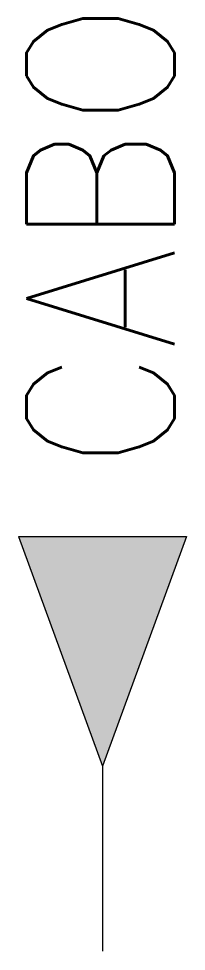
# Model space of a CAD drawing. Extents: x 97.3 to 99.1, y 227.3 to 237.4.
import ezdxf
from ezdxf.enums import TextEntityAlignment as Align

# ---------------------------------------------------------------- set-up
doc = ezdxf.new("R2010")
doc.units = 0
doc.header["$MEASUREMENT"] = 0
doc.layers.get('0').update_dxf_attribs({"linetype": 'CONTINUOUS'})
doc.styles.add('ROMANS', font='romans')

# ---------------------------------------------------------------- blocks, each defined once
blk = doc.blocks.new('24')
at = {"color": 7}
blk.add_line((0.906, 0), (-0.906, 0), dxfattribs=at)
for p in [(-0.906, 0), (0.906, 0)]:
    blk.add_line(p, (0, -2.484))
blk.add_solid([(0, -2.484), (0.906, 0), (-0.906, 0)])

msp = doc.modelspace()

# ---------------------------------------------------------------- linework, layer by layer
at = {"color": 255}
msp.add_line((98.181, 229.343), (98.181, 227.343), dxfattribs=at)

# ---------------------------------------------------------------- block references
at = {"color": 255, "xscale": -1, "rotation": 1.223021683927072e-11}
msp.add_blockref('24', (98.181, 231.826), dxfattribs=at)

# ---------------------------------------------------------------- texts
at = {"color": 255, "lineweight": -3, "style": 'ROMANS', "width": 0.9}
msp.add_attdef('CABO', text='', height=1.6, rotation=90, dxfattribs=at).set_placement((98.159, 232.546), align=Align.MIDDLE_LEFT)

doc.saveas('drawing.dxf')
